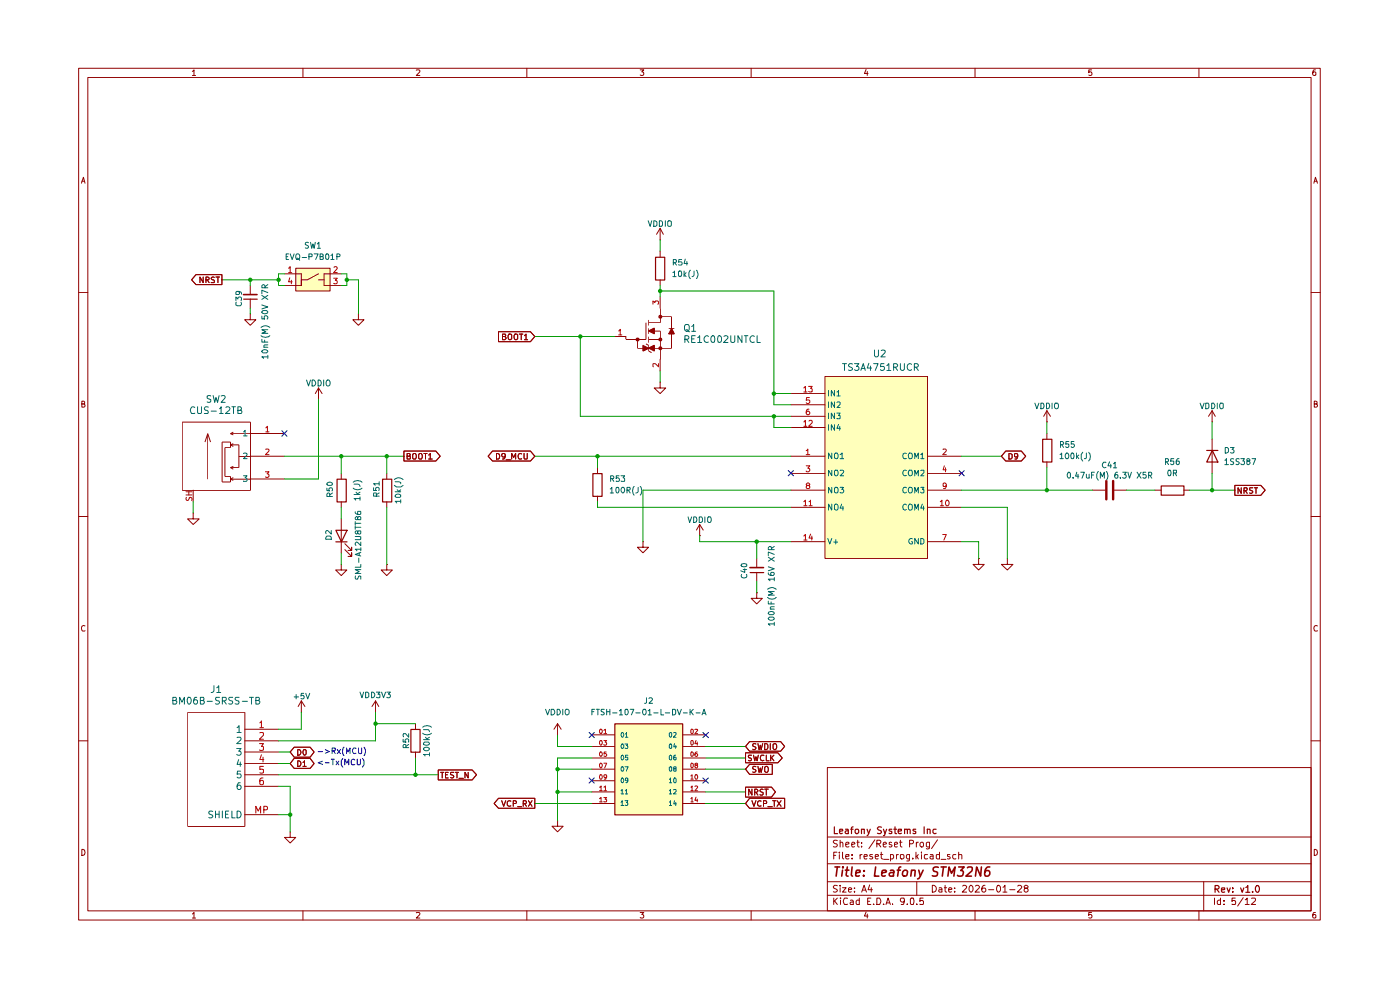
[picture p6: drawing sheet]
<svg xmlns="http://www.w3.org/2000/svg" width="297mm" height="210mm" viewBox="0 0 297 210" stroke-linecap="round" stroke-linejoin="round" font-family="sans-serif">
<g fill="none" stroke="#910000" stroke-width=".21">
<path d="M16.7 14.5h263.4v180.7h-263.4zM18.6 16.4h259.5v176.8h-259.5zM40.8 15.2l.4-.4v1.2M40.8 16h.7M64.3 14.5v1.9M88.3 14.9l.6-.1 .2 .2-.1 .3-.7 .7h.8M111.8 14.5v1.9M135.8 14.8h.8l-.5 .4 .5 .3-.1 .4h-.7M159.3 14.5v1.9M183.7 14.7l-.3 .9h.8M184 15.2v.8M206.8 14.5v1.9"/>
<path d="M231.6 14.8h-.6v.6l.4-.2 .3 .3-.1 .4h-.6M254.3 14.5v1.9M279.1 14.8l-.5 .1-.1 .9 .2 .2 .5-.1v-.5l-.2-.2-.4 .1-.1 .2M17.3 38.9l.4-1.3 .3 1.3M17.4 38.4h.6M278.7 38.9l.4-1.3 .4 1.3M278.8 38.4h.6M16.7 62.1h1.9M278.1 62.1h2M17.4 85.7h.5l.1-.4-.2-.2h-.4v1.3l.6-.1v-.4l-.2-.2M278.8 85.7h.5l.1-.4-.6-.2v1.3h.4l.3-.5-.3-.2M16.7 109.6h1.9"/>
<path d="M278.1 109.6h2M18 132.8l-.2-.1a.67 .67 0 0 0-.5 .5 .67 .67 0 0 0 .2 .7l.5-.1M279.5 132.8l-.3-.1a.67 .67 0 0 0-.5 .5 .67 .67 0 0 0 .3 .7l.5-.1M16.7 157.1h1.9M278.1 157.1h2M175.5 162.8h102.6v30.4h-102.6zM175.5 177.6h102.6M177.6 178.3h-.7l-.1 .4 .2 .2 .5 .1 .1 .3-.3 .4-.5-.1M178.2 178.8l.2-.1h.3l.1 1M178.2 178.2v1.5M179.4 179.2l.7-.2v-.3h-.4l-.3 .2 .1 .7h.6M180.7 179.2l.7-.2-.1-.3h-.4l-.2 .2 .1 .7h.5"/>
<path d="M181.8 178.7h.5M182 178.2v1.2l.3 .3M182.8 179.5v.2M182.8 178.7v.2M185.6 178.1l-1.3 1.9M186 179h.6a.45 .45 0 0 0 .2-.7l-.8-.1v1.5M186.4 179l.5 .7M187.4 179.2l.6-.2-.1-.3h-.4l-.1 .7 .2 .3 .4-.1M189.1 178.7h-.5v.4l.6 .2-.2 .4-.4-.1M189.7 179.2l.7-.2-.1-.3h-.5l-.1 .7 .3 .3 .3-.1M190.8 178.7h.6M191 178.2v1.2l.4 .3"/>
<path d="M193 179l.6-.1 .2-.2-.1-.4-.7-.1v1.5M194.4 178.7v1M194.8 178.7h-.3l-.1 .3M197.2 178.7l-.1 1.3h-.6M197.2 178.7h-.4l-.3 .1v.7l.3 .2 .4-.1M198.9 178.1l-1.3 1.9M17.4 180.2a.64 .64 0 0 1 .6 .6 .64 .64 0 0 1-.6 .6zM40.8 193.9l.4-.3v1.1M40.8 194.7h.7M64.3 193.2v2M88.3 193.6h.6l.2 .1-.1 .4-.7 .6h.8M111.8 193.2v2"/>
<path d="M135.8 193.6h.8l-.5 .4 .5 .2-.1 .5h-.7M159.3 193.2v2M175.5 189.9h102.6M175.5 187h102.6M175.5 183.2h102.6M176.9 190.5v1.4M176.9 181.4h.4M177 191.1l.6 .8M177.6 180.8h-.7v1.4M177.6 187.9l-.6-.1-.2 .2 .1 .4 .6 .2 .1 .4a.6 .6 0 0 1-.8 .1M177.6 190.5l-.7 .8M178.1 180.8v.1"/>
<path d="M178.1 181.3v.9M178.2 187.8v.2M178.2 188.3v.9M178.3 190.5v.1M178.3 190.9v1M178.7 188.3h.8l-.8 .9h.8M178.7 180.8v1.2l.3 .2M179.4 181.7l.7-.1v-.3h-.6l-.1 .1 .1 .7h.6M179.8 190.6l-.6-.1a1.02 1.02 0 0 0 0 1.4l.6-.1M180 188.7l.7-.1-.1-.2-.4-.1-.2 .2v.6l.2 .1 .4-.1M180.4 191l.4-.1 .2 .3v.7h-.6l-.1-.4 .7-.2M180.8 182v.2"/>
<path d="M180.8 181.3v.1M181.3 189.1v.1M181.3 188.4v.1M182.3 190.5v1.4h-.5l-.2-.7 .3-.3 .4 .1M182.5 181.3v.9M182.8 189.2l.5-1.4 .5 1.4M182.9 181.3h-.3l-.1 .2M183 188.8h.6M183.3 181.7l.7-.1-.1-.3h-.5l-.1 .1 .1 .7h.5M183.7 193.5l-.3 .8h.8M184 193.9v.8M184.1 191.2h.4"/>
<path d="M184.5 187.7l-.3 1h.9M184.7 190.5h-.6v1.4h.6M184.8 188.3v.9M185.1 181.3h-.5l-.1 .1 .6 .4v.3h-.6M185.3 191.8v.1M185.7 181.7l.7-.1-.1-.3h-.5l-.1 .1 .1 .7h.5M186 190.5h.6a1.02 1.02 0 0 1 0 1.4h-.6zM186.8 181.3h.5M186.9 180.8v1.2l.4 .2M187.5 191.8v.1M187.5 182.3h1.1M188 191.9l.4-1.4 .5 1.4"/>
<path d="M188 191.5h.7M188.9 182.1l.4 .1 .3-.2-.2-.7h-.5v1.3M189.3 191.8v.1M190.2 181.3v.9M190.6 181.3h-.3l-.1 .2M191 181.4l.6-.1 .2 .7a.45 .45 0 0 1-.8 0zM191.9 191.1l-.1 .2a.52 .52 0 0 1-.8-.2l.2-.6 .6 .1a1.27 1.27 0 0 1-.2 1.3h-.4M192.5 191.8v.1M193 182.1l-.5 .1-.2-.2 .2-.7h.5v1.1l-.2 .2h-.4M193.2 190.6h.6l.1 .8-.2 .5h-.4l-.2-.3zM193.6 182v.2M194.3 180.8v1.4"/>
<path d="M194.5 191.8v.1M194.5 181.6l.3 .6M194.5 187v2.9M194.8 181.3l-.5 .5M195.5 180.8v.1M195.5 181.3v.9M195.8 190.5h-.6v.7l.1-.2 .5 .1v.8l-.6-.1M196.8 181.3h-.6l-.1 .2 .1 .6h.6M197.4 181.3h.5l.1 .9M197.8 187.8a.73 .73 0 0 1 .8 .7 .73 .73 0 0 1-.8 .7zM198 181.6h-.5l-.2 .3 .2 .3 .5-.1M199.2 188.4l.4-.1 .2 .2v.7"/>
<path d="M199.3 181.3l-.7 .1v.6l.3 .2 .4-.1M199.3 180.8v1.4M199.6 182.3h1.1M199.8 188.6l-.6 .1-.1 .2 .2 .3 .5-.1M200.3 188.3h.5M200.5 187.8v1.3l.3 .1M201.3 188.7l.6-.1-.1-.2-.4-.1-.1 .2v.6l.1 .1 .4-.1M201.5 181.3h-.5v.3l.6 .4-.3 .2-.3-.1M202.5 189.1v.1M202.5 188.4v.1M202.8 181.3h-.5l-.2 .2v.5l.3 .2 .4-.1M203.4 181.4l.6-.1 .1 .9"/>
<path d="M203.4 180.8v1.4M204.2 188l.2-.2h.3l.4 .4-1 1h1M205.9 187.8a.76 .76 0 0 1 .5 .7 .76 .76 0 0 1-.5 .7 .89 .89 0 0 1 0-1.4zM206.8 193.2v2M206.9 188l.6-.2 .3 .4-1 1h1M209 187.8l-.5 .1-.1 .2-.1 .9 .2 .2h.4l.2-.2-.1-.6h-.5l-.2 .2M209.7 188.7h1.1M211.6 187.9l.2-.1a.76 .76 0 0 1 .5 .7 .76 .76 0 0 1-.5 .7 .97 .97 0 0 1-.2-1.3zM212.8 188.2l.4-.4v1.4M212.8 189.2h.8M214.2 188.7h1.1M215.9 188l.2-.2h.3l.4 .4-1 1h1"/>
<path d="M217.5 188.4l-.2-.3 .2-.3 .6 .2-.2 .4h-.4l-.2 .2v.4l.2 .2a.45 .45 0 0 0 .5-.1 .45 .45 0 0 0 0-.5l-.2-.2M231.6 193.6h-.6v.5l.4-.1 .3 .2-.1 .5h-.6M254.3 193.2v2M255.4 187v6.2M257.6 190.5v1.4M258.9 190.5v1.4h-.5l-.2-.7a.45 .45 0 0 1 .7-.2M259.7 191.8v.1M259.7 191v.2M262 190.5h-.6v.7l.1-.2h.4l.2 .3-.1 .6-.6-.1M263.7 190.4l-1.1 1.8M264.2 190.8l.4-.3v1.4M264.2 191.9h.8"/>
<path d="M265.5 190.6l.7-.1 .2 .3-.1 .3-.9 .8h1M278.8 180.2a.64 .64 0 0 1 .7 .6 .64 .64 0 0 1-.7 .6zM279.1 193.6h-.5l-.1 .9 .2 .2h.5v-.6l-.2-.1h-.3l-.2 .2"/>
<circle cx="195.5" cy="179.2" r=".48"/>
</g>
<g fill="none" stroke="#910000" stroke-width=".25">
<path d="M177 175.4v1.4h.7M178.1 176.3l.7-.1-.1-.3h-.5l-.1 .2 .1 .6h.5M179.4 175.9h.5l.1 .9M180 176.2h-.5l-.2 .3 .2 .3 .5-.1M180.5 175.9h.5M181 175.4l-.4 .2v1.2M181.5 176l.5-.1 .2 .3v.4l-.3 .2h-.2l-.3-.2zM182.8 176l.6-.1v.9M182.8 175.9v.9M183.9 175.9l.4 .9M184.6 175.9l-.3 .9-.4 .5M187 175.5l-.6-.1-.3 .2 .3 .5 .6 .3-.3 .4-.6-.1"/>
<path d="M187.4 175.9l.4 .9M188.1 175.9l-.4 1.3-.3 .1M189.2 175.9h-.5l-.1 .2 .6 .3v.3h-.6M189.6 175.9h.6M189.9 175.4v1.3l.3 .1M190.5 176.3l.7-.1v-.3h-.6l-.1 .2 .1 .6h.6M191.9 176l.5-.1 .1 .9M191.9 175.9v.9M192.5 176.1l.1-.2h.4l.1 .9M194.3 175.9h-.5l-.1 .2 .6 .3v.3h-.6M196.1 175.4v1.4M196.7 176l.5-.1 .1 .9"/>
<path d="M196.7 175.9v.9M198.6 175.9h-.5l-.2 .3v.4l.3 .2 .4-.1M257.8 188.6h.6l.2-.3v-.2l-.2-.3h-.6v1.5M258.1 188.6l.5 .7M259.1 188.8l.7-.1v-.4h-.6l-.1 .2 .1 .7h.6M260.3 188.3l.4 1 .3-1M261.5 189.1v.2M261.5 188.3v.2M263.2 188.3l.3 1 .4-1M264.3 188.3l.4-.5v1.5M264.3 189.3h.8M265.7 189.1v.2"/>
<path d="M266.7 187.8a.75 .75 0 0 1 .5 .8 .75 .75 0 0 1-.5 .7 .92 .92 0 0 1 0-1.5z"/>
</g>
<g fill="none" stroke="#910000" stroke-width=".34">
<path d="M177.1 183.9h1M177.6 183.9l-.2 1.9M178.7 184.6l-.1 1.2M178.8 183.9v.2M179.3 184.6h.8M179.8 183.9l-.3 1.7 .4 .2M180.8 183.9l-.2 1.7 .3 .2M181.5 185.2l1-.2v-.3l-.6-.1-.3 .2-.1 1h.8M183.2 185.7v.1M183.3 184.7v.1M185.8 183.9l-.3 1.9h.9M187 185.2l1-.2v-.3a.6 .6 0 0 0-.9 .1v1h.7"/>
<path d="M188.9 184.7h.7l-.1 1.1M189.7 185l-.7 .1-.4 .2 .1 .5h.2h.7M190.3 184.6h.7M191.1 183.9l-.4 .3-.3 1.6M191.8 184.7l.4-.1 .3 .1v.7a.52 .52 0 0 1-.6 .5 .52 .52 0 0 1-.5-.5l.1-.5zM193.4 184.7l.2-.1 .5 .1v1.1M193.4 184.6l-.2 1.2M194.9 184.6l.3 1.2M195.8 184.6l-.8 1.7-.3 .1M199.1 184a.73 .73 0 0 0-1.1 .3v.4l.9 .4v.3l-.1 .3-.3 .1h-.7M199.6 183.9h1.1M200.2 183.9l-.3 1.9"/>
<path d="M201.1 185.8l.2-1.9 .5 1.4 .8-1.4-.2 1.9M203.4 183.9h1.2l-.8 .8h.4l.2 .3-.2 .7-.3 .1h-.5l-.3-.1M205.2 184.1l.3-.2h.5l.3 .2v.4l-.1 .2-1.3 1.1h1.2M208.2 183.9l-.2 1.9-.8-1.9-.3 1.9M210 183.9a.83 .83 0 0 0-1 .8l-.1 .7 .2 .4h.5l.4-.4-.2-.7a.65 .65 0 0 0-.9 .3"/>
</g>
<g fill="#ffb">
<path d="M175 79.8h21.8v38.7h-21.8z"/>
<path d="M130.4 153.5h14.4v19.3h-14.4z"/>
<path d="M62.7 56.9h7.3v4.8h-7.3z"/>
</g>
<path d="M234.7 102v3.9M236.1 102v3.9" fill="none" stroke="#910000" stroke-width=".51"/>
<g fill="none" stroke="#910000" stroke-width=".21">
<path d="M140 50.9h.1M140 48.4l-.7 1.3M140 48.4l.7 1.3M140 48.4v2.5M140 53.3v1.2M140 59.4v1.1M105.8 70.4h6.7l1 1-1 1.1h-6.7zM106.6 71.4h.6v-.5h-.6v1.2h.5l.3-.5-.4-.2M108 70.9h.4l.1 .1v.9l-.5 .2a.86 .86 0 0 1 0-1.2zM109.2 70.9h.4l.2 .1v.9l-.5 .2a.86 .86 0 0 1-.1-1.2zM110.2 70.9h.7M110.6 70.9v1.2"/>
<path d="M111.3 71.2l.3-.3v1.2M111.3 72.1h.6M132.8 71.4v.5M135.3 72v1.9h7.2M136.4 73.3v1.2M175 79.8h21.8v38.7h-21.8zM85.7 95.7h6.8l.9 1.1-.9 1h-6.8zM86.4 96.8h.4l.2-.3v-.2l-.6-.1v1.2h.6v-.5l-.2-.1M87.5 96.4l.6-.2a.86 .86 0 0 1 0 1.2h-.4l-.2-.2zM88.8 96.4l.5-.2a.86 .86 0 0 1 .1 1.2h-.4l-.2-.2zM89.9 96.2h.7M90.3 96.2v1.2"/>
<path d="M90.9 96.5l.4-.3v1.2M90.9 97.4h.8M104.5 95.7h8l1 1.1-1 1h-8l-.9-1zM105.3 96.2a.66 .66 0 0 1 .7 .4 .66 .66 0 0 1-.2 .8h-.5zM107.2 96.7l-.3 .2h-.2l-.3-.2 .1-.4h.6a.98 .98 0 0 1-.2 1.1h-.3M107.4 97.5h.9M108.5 97.4v-1.2l.5 .8 .4-.8v1.2M110.7 96.3l-.3-.1a.67 .67 0 0 0-.5 .5 .67 .67 0 0 0 .3 .7l.5-.1M111.2 96.2l.1 1.2 .5-.1v-1.1M126.8 99.1v1.3M140 81v1.3h1.2l-1.2 1.2-1.2-1.2h1.2M140 81h.1"/>
<path d="M167.8 85.9h7.2M167.8 88.3h7.2M167.8 83.5h7.2M167.8 90.7h7.2M167.8 96.8h7.2M196.8 96.8h7.2M213.4 95.7h3.3l.9 1.1-.9 1h-3.3l-1-1zM214 96.2l.7 .2v.7l-.2 .3h-.5zM215.9 96.7l-.2 .2h-.3l-.2-.1v-.5l.5-.1 .2 .2-.2 .9-.4 .1M222.1 89.5h.1M222.1 87.1v2.4M222.1 92v1.1"/>
<path d="M222.1 98v1.1M222.1 87.1l-.7 1.2M222.1 87.1l.7 1.2M257.1 89.5h.1M257.1 87.1v2.4M257.1 93.1v7.3M257.1 87.1l-.7 1.2M257.1 87.1l.7 1.2M82 100.4v1.2M82 106.4v1.2M126.8 105.2v1.2M160.5 118.5v1.9"/>
<path d="M167.8 104h7.2M167.8 114.9h7.2M167.8 100.4h7.2M167.8 107.6h7.2M196.8 104h7.2M196.8 114.9h7.2M196.8 100.4h7.2M196.8 107.6h7.2M207.6 118.5v1.2h1.2l-1.2 1.2-1.2-1.2h1.2M207.6 118.5h.1M213.7 118.5v1.2h1.2l-1.2 1.2-1.3-1.2h1.3M213.7 118.5h.1"/>
<path d="M231.7 104h2.7M236.4 104h2.6M245 104h1.3M251.1 104h1.2M262 103h5.5l.9 1-.9 1.1h-5.5zM263.3 103.5v1.2l-.7-1.2v1.2M263.9 104.1l.6-.1v-.5h-.6v1.2M264.2 104.1l.4 .6M265.8 103.5l-.7 .1v.3l.7 .4-.3 .4-.4-.1M266.1 103.5h.7M266.5 103.5v1.2M160.5 125.7v1.2h1.2l-1.2 1.2-1.2-1.2h1.2"/>
<path d="M160.5 125.7h.1M160.5 121.4v1.9M39.8 151.1h12.1v24.2h-12.1zM51.9 154.7h7.2M51.9 157.1h7.2M51.9 159.5h7.2M62.4 158.5h3.4l.8 1-.8 1.1h-3.4l-.8-1.1zM63.2 159h.4a.66 .66 0 0 1 .2 .8 .66 .66 0 0 1-.6 .4zM63.9 151h.1M63.9 148.7l.8 1.2M63.9 148.7l-.6 1.2M63.9 148.7v2.3"/>
<path d="M64.4 159h.4l.1 .2v.7l-.2 .3a.71 .71 0 0 1-.3-1.2zM79.7 151h.1M79.7 148.7l.7 1.2M79.7 148.7l-.8 1.2M79.7 148.7v2.3M88.1 153.5v1.2M88.1 159.5v1.3M118.3 155.9h.1M118.3 153.5l-.8 1.2M118.3 153.5l.7 1.2M118.3 153.5v2.4M125.6 155.9h4.8"/>
<path d="M125.6 158.3h4.8M144.9 155.9h4.8M144.9 158.3h4.8M51.9 164.3h7.2M51.9 162h7.2M51.9 166.8h7.2M51.9 172.8h7.2M61.6 176.4v1.2h-1.2l1.2 1.2 1.1-1.2h-1.1M61.6 176.4h.1M62.4 160.9h3.4l.8 1.1-.8 1h-3.4l-.8-1zM63.2 161.4a.66 .66 0 0 1 .6 .4 .66 .66 0 0 1-.2 .8h-.4zM64.3 161.7l.3-.3v1.2"/>
<path d="M64.3 162.6h.6M93 163.3h7.2l.9 1-.9 1.1h-7.2zM93.5 163.8h.7M93.8 163.8v1.2M94.5 164.3h.4M95.1 163.8h-.6v1.2h.6M96.3 163.8l-.7 .1v.4l.7 .4-.3 .3-.4-.1M96.6 163.8h.7M96.9 163.8v1.2M97.4 165.1h.9M99.3 163.8v1.2l-.7-1.2v1.2M105.8 169.3h7.7v2.2h-7.7l-1-1.1z"/>
<path d="M106.4 169.8l.5 1.2 .4-1.2M108.4 169.9h-.1a.46 .46 0 0 0-.7 .2v.7a.55 .55 0 0 0 .8 .1M108.9 170.4h.5l.2-.1-.1-.4-.6-.1v1.2M109.8 171.1h.9M111 170.4h.6v-.5l-.6-.1v1.2M111.3 170.4l.4 .6M112.1 169.8l.8 1.2M112.9 169.8l-.8 1.2M118.3 174v1.3h1.2l-1.2 1.1-1.2-1.1h1.2M118.3 174h.1M125.6 160.8h4.8M125.6 163.2h4.8"/>
<path d="M125.6 165.6h4.8M125.6 168h4.8M125.6 170.4h4.8M144.9 160.8h4.8M144.9 163.2h4.8M144.9 165.6h4.8M144.9 168h4.8M144.9 170.4h4.8"/>
</g>
<path d="M139.1 54.6h1.9v4.8h-1.9zM221.2 93.2h1.9v4.8h-1.9zM256 95.6h2.4M257.2 95.6l1.2 2.4h-2.4zM81.2 101.6h1.9v4.9h-1.9zM125.8 100.5h1.9v4.8h-1.9zM246.3 103.1h4.9v1.9h-4.9zM159.1 121.5h2.9M87.2 154.7h1.9v4.9h-1.9zM130.4 153.5h14.4v19.4h-14.4z" fill="none" stroke="#910000" stroke-width=".25"/>
<g fill="none" stroke="#b90000" stroke-width=".21">
<path d="M170.5 82.3l.4-.3v1.1M170.5 89.5l.4-.3v1.2M170.5 83.1h.7M170.5 90.4h.7M171 95.6l.4-.3v1.1M171 98.8h.8l-.4 .5 .3 .1 .1 .4-.3 .3h-.3l-.2-.2M171 96.4h.8M171.5 82h.8l-.3 .4 .3 .2v.5h-.8M171.6 86.8h-.2a.73 .73 0 0 0-.1 1.2l.4-.1 .1-.4-.3-.3h-.2l-.3 .3M171.6 89.3l.2-.1h.3l.2 .1v.4l-.8 .7h.8M171.7 84.3h-.6l-.1 .6 .6-.1 .2 .2v.3l-.3 .3h-.3l-.2-.2M200.1 95.3h.5l.1 .3-.7 .8h.7"/>
<path d="M200.3 98.8l-.2 .9h.6M200.6 99.2v.9M170.5 113.7l.4-.3v1.2M170.5 106.4l.4-.3v1.2M170.5 114.6h.7M170.5 107.3h.7M171.3 103l-.3-.3 .3-.2h.2l.3 .3-.8 .4 .2 .4h.4l.2-.1v-.3l-.3-.2M171.6 106.4l.4-.3v1.2M171.6 107.3h.7M172 113.3l-.4 .8h.8M172.2 113.7v.9M199.5 106.4l.3-.3v1.2"/>
<path d="M199.5 107.3h.7M200 113.4h.7l-.5 1.2M200.7 103l-.2 .2-.4-.1v-.5l.4-.1a.81 .81 0 0 1 0 1.1h-.3M200.7 106.2h.4a.67 .67 0 0 1 0 1.1l-.4-.1a.78 .78 0 0 1 0-1zM55 157.7h.9l-.4 .6 .4 .1v.7h-.9M55.1 153.3l.4-.4v1.5M55.1 155.5h.8v.5l-.9 .8h.9M55.1 154.4h.8M127.3 154.8v-.1a.47 .47 0 0 1 .5 .4 .47 .47 0 0 1-.4 .5l-.2-.3zM127.3 157.1h.1a.54 .54 0 0 1 .4 .5 .54 .54 0 0 1-.4 .5l-.2-.4zM127.3 159.5a.47 .47 0 0 1 .5 .4 .47 .47 0 0 1-.4 .5 .59 .59 0 0 1-.1-.9zM128.1 154.9l.3-.2v.9"/>
<path d="M128.1 157.1h.6l-.3 .3a.36 .36 0 0 1 .3 .3 .36 .36 0 0 1-.2 .4h-.3l-.1-.2M128.1 155.6h.6M128.6 159.5h-.4l-.1 .4h.4l.2 .4-.2 .1h-.4M146.6 154.7l.5 .2v.6l-.3 .1-.2-.1zM146.6 159.5l.5 .2v.6l-.3 .1-.2-.1zM146.7 157.1l.4 .1v.6l-.3 .3-.2-.3v-.6zM147.4 154.8l.5-.1 .1 .2-.6 .7h.6M147.7 157.1l-.3 .6h.6M147.9 159.5h-.2a.55 .55 0 0 0 0 .9l.3-.1v-.3l-.2-.1-.4 .1M147.9 157.4v.7M54.3 172.5v-1.5l.5 1 .5-1v1.5M55.5 160.1l-.4 1h.9"/>
<path d="M55.8 165l-.5 .1-.2 .3v.9l.3 .2 .5-.2-.1-.7-.4-.1-.3 .3M55.8 160.6v1M55.9 162.6h-.8v.6h.8v.7h-.8M56 171.8l.6-.1 .1-.5-.2-.2h-.5v1.5M127.2 167l.3-.3v1M127.2 169.4l.3-.2v.9M127.2 167.7h.6M127.2 170.1h.6M127.3 162l.1-.1a.54 .54 0 0 1 .4 .5 .54 .54 0 0 1-.4 .5l-.2-.4zM127.3 164.4v-.1a.47 .47 0 0 1 .5 .5 .47 .47 0 0 1-.5 .5l-.1-.4zM128.1 161.9h.6l-.4 1M128.1 167l.3-.3v1"/>
<path d="M128.1 169.2h.6l-.3 .3 .3 .2-.1 .4-.5-.1M128.1 167.7h.6M128.7 164.8l-.4 .1-.2-.1 .1-.5h.4l.1 .2-.2 .8h-.3M146.6 164.6l.2-.3v1M146.6 167l.2-.3v1M146.6 169.4l.2-.2v.9M146.6 167.7h.5M146.6 170.1h.5M146.6 165.3h.5M146.7 161.9l.4 .2v.5l-.3 .3-.2-.3v-.5zM147.4 166.8l.4-.1 .2 .2-.6 .8h.6M147.5 164.4l.1-.1a.47 .47 0 0 1 .4 .5 .47 .47 0 0 1-.4 .5l-.2-.4z"/>
<path d="M147.7 162.3l-.3-.2 .4-.2 .2 .2-.6 .4 .3 .4 .3-.3-.2-.3M147.7 169.1l-.3 .7h.6M147.9 169.5v.6"/>
</g>
<g fill="none" stroke="#006665" stroke-width=".21">
<path d="M175.8 82.8v1.2M175.8 85.3v1.1M175.8 87.6v1.2M175.8 90.1v1.2M176.4 96.1v1.2l-.6-1.2v1.2M176.4 99.7v1.2l-.6-1.2v1.2M177 85.3v1.1l-.6-1.1v1.1M177 87.6v1.2l-.6-1.2v1.2M177 82.8v1.2l-.6-1.2v1.2M177 90.1v1.2l-.6-1.2v1.2M177 96.3l.6-.2a.86 .86 0 0 1 0 1.2h-.4l-.2-.2zM177 99.9l.2-.2h.4l.1 .2a.65 .65 0 0 1-.4 1l-.3-.1z"/>
<path d="M177.6 85.3h.6v.5l-.6 .6h.6M177.6 87.6h.6l-.3 .5 .3 .1v.5h-.6M177.6 83.1h.1l.2-.3v1.2M177.6 84h.6M177.9 90l-.3 .9h.7M178.1 90.4v.9M178.2 96.4l.5-.3v1.2M178.2 99.8l.6-.1 .2 .2-.1 .3-.7 .7h.8M178.2 97.3h.8M192.3 96.2l-.3-.1a.67 .67 0 0 0-.5 .5 .67 .67 0 0 0 .3 .7l.5-.1M192.3 99.8l-.5-.1a.61 .61 0 0 0-.3 .8 .61 .61 0 0 0 .8 .3M192.9 99.7h.5l.2 .8a.46 .46 0 0 1-.6 .4 .86 .86 0 0 1-.1-1.2z"/>
<path d="M193 96.1a.46 .46 0 0 1 .6 .4l-.2 .8h-.5l-.1-.2a.82 .82 0 0 1 .2-1zM194.1 97.3v-1.2l.3 .8 .4-.8v1.2M195.3 96.4l.4-.3v1.2M195.3 99.8h.7v.4l-.7 .7h.7M195.3 97.3h.7M175.6 114.2l.4 1.2 .4-1.2M176.4 103.4v1.2l-.6-1.2v1.2M176.4 106.9v1.3l-.6-1.3v1.3M176.9 115h.8M177 103.6l.2-.2h.4a.86 .86 0 0 1 0 1.2l-.6-.2zM177 107.1l.6-.2a.86 .86 0 0 1 0 1.3l-.6-.2zM177.3 114.5v.9"/>
<path d="M178.2 103.4h.8l-.4 .4 .3 .1 .1 .4-.3 .3h-.3l-.2-.2M178.6 106.9l-.4 .9h.8M178.8 107.4v.8M192.3 103.5l-.5-.1a.67 .67 0 0 0-.3 .7 .67 .67 0 0 0 .5 .5l.3-.2M192.3 107.1l-.3-.2a.65 .65 0 0 0-.5 .7 .65 .65 0 0 0 .5 .6l.3-.2M193 106.9a.46 .46 0 0 1 .6 .5v.4a.46 .46 0 0 1-.6 .4 .86 .86 0 0 1 0-1.3zM193.6 114.3a.55 .55 0 0 0-.8 .5 .55 .55 0 0 0 .8 .5v-.4h-.2M194.1 100.9v-1.2l.3 .9 .4-.9v1.2M194.1 104.6v-1.2l.3 .8 .4-.8v1.2M194.1 108.2v-1.3l.3 1 .4-1v1.3M194.8 114.2v1.2l-.7-1.2v1.2M195.3 114.2h.4l.3 .3v.7l-.3 .2h-.4z"/>
<path d="M195.3 103.4h.7l-.3 .4 .3 .1v.5l-.2 .2h-.3l-.2-.2M195.7 106.9l-.4 .9h.8M195.9 107.4v.8M50.2 158.8h.9l-.5 .5 .5 .1v.5l-.2 .3-.7-.2M50.3 154.4l.4-.5v1.5M50.3 156.5l.7-.1 .1 .3v.3l-.9 .7h.9M50.3 155.4h.8M131.8 155.5l.3-.1 .2 .4-.2 .6a.68 .68 0 0 1-.3-.9zM131.8 157.9l.1-.1a.47 .47 0 0 1 .5 .5 .47 .47 0 0 1-.5 .5l-.2-.4zM132.6 157.8h.6l-.3 .4h.3v.5h-.6M132.7 155.7l.2-.3v1M132.7 156.4h.5"/>
<path d="M142 155.5l.2-.1 .3 .1v.6l-.2 .3-.3-.3zM142 158l.4-.2v1l-.4-.2zM142.9 155.5h.5v.3l-.6 .6h.6M143.1 157.7l-.2 .7h.6M143.3 158.2v.6M45.1 172.1h-.7a.57 .57 0 0 0 .1 .6 .57 .57 0 0 0 .5 .2l.1 .3a.6 .6 0 0 1-.8 .2M45.7 172v1.5M45.7 172.7h.8M46.5 172v1.5M47.2 172v1.5M47.8 172.7h.5M48.5 172h-.7v1.5h.7"/>
<path d="M49.2 172v1.5h.7M50.3 172a.73 .73 0 0 1 .9 .8 .73 .73 0 0 1-.9 .7zM50.6 161.1l-.3 1h.9M51 166l-.4 .1a.99 .99 0 0 0 0 1.4h.3l.2-.2v-.5l-.2-.3h-.3l-.3 .3M51 161.6v1M51.1 163.6h-.7l-.1 .7 .7-.1 .1 .6-.2 .2-.6-.1M131.7 167.7l.3-.2v.9M131.7 170.2l.3-.4v1.1M131.7 168.4h.6M131.7 170.9h.6M131.8 160.3l.3-.1a.58 .58 0 0 1-.1 1l-.3-.4zM131.8 162.7l.1-.1a.47 .47 0 0 1 .5 .5 .47 .47 0 0 1-.5 .5l-.2-.4z"/>
<path d="M131.8 165.1l.3-.1 .2 .4-.2 .6a.58 .58 0 0 1-.3-.9zM132.6 162.6h.7l-.5 1M132.6 169.8h.6l-.3 .5 .3 .1v.4h-.6M132.7 167.7l.2-.2v.9M132.7 168.4h.5M133.2 160.2h-.5v.5h.5v.4h-.5M133.2 165.4l-.1 .2h-.3l-.1-.5h.5v.7l-.4 .2M142 160.4l.2-.2 .3 .2v.6l-.2 .2-.3-.2zM142 162.8l.4-.2v1l-.4-.2zM142 165.4l.2-.4v1M142 167.7l.2-.2v.9M142 170.2l.2-.4v1.1"/>
<path d="M142 168.4h.5M142 170.9h.5M142 166h.5M142.9 167.6l.4-.1 .1 .4-.6 .5h.6M143.1 163.1l-.2-.1v-.3l.4-.1 .1 .4-.5 .2 .1 .4 .4-.1v-.3l-.1-.1M143.1 165l.3 .3v.6l-.1 .1-.4-.1v-.6zM143.1 169.8l-.2 .7h.6M143.3 160.2l-.4 .2v.7h.5l-.1-.5h-.3l-.1 .2M143.3 170.2v.7"/>
<circle cx="193.1" cy="103.9" r=".58"/>
</g>
<path d="M159.1 120.4h2.9" fill="none" stroke="#910000" stroke-width=".34"/>
<path d="M135.2 71.9l.2 .1-.1 .1-.2-.1z" fill="none" stroke="#910000" stroke-width=".59"/>
<path d="M136.4 73.3v1.2l2.4-1.2v1.2z" fill="#910000"/>
<path d="M136.4 73.2v1.2l2.4-1.2v1.2M137 68.5v3.5h-4.2M137.6 73.9l-1.2 .6M137.6 68.5h2.5M137.6 67.9v1.2M137.6 69.6v1.2M138.8 69.6l-1.2 .6" fill="none" stroke="#910000" stroke-width=".21"/>
<path d="M137.6 70.2l1.2-.6v1.2z" fill="#910000"/>
<path d="M136.4 73.3l2.4 1.2v-1.2l-1.2 .6M137 72.9l.6 .4v1.2l.6 .3M137.6 70.2l1.2-.6v1.2M137.6 71.4v1.3M137.6 72h2.5M138.8 69.6v1.2M138.8 70.8l-1.2-.6h2.5v6M140.1 67.2h2.4M140.1 65.4v3.1M141.9 69.6h1.1M141.9 70.8h1.1" fill="none" stroke="#910000" stroke-width=".21"/>
<path d="M140 67.1l.2 .1-.1 .1-.1-.1zM140 71.9l.2 .1-.1 .1-.1-.1zM140 73.8l.2 .1-.1 .1-.1-.1z" fill="none" stroke="#910000" stroke-width=".59"/>
<path d="M142.5 69.6l.5 1.2h-1.1z" fill="#910000"/>
<g fill="none" stroke="#910000" stroke-width=".21">
<path d="M41.6 58.3h5.5v2.1h-5.5l-1-1zM43.1 58.8v1.1l-.7-1.1v1.1M43.7 59.4h.5l.2-.2-.1-.4h-.6v1.1M43.9 59.4l.5 .5M45.5 58.8h-.5l-.2 .2 .2 .4 .5 .1v.4h-.7M45.8 58.8h.8M46.2 58.8v1.1M60.4 58.1h3.5v2.4v-1.1h1.3l2.4-1.3M62.7 56.9h7.3v4.8h-7.3zM67.6 59.4h1.2M72.4 58.1h-3.6v2.4h3.6M53.1 66.6v1.2h1.2l-1.2 1.2-1.2-1.2h1.2"/>
<path d="M53.1 66.6h.1M53.1 60.5v2M53.1 63.4v2M60.4 60.5h3.5M76 66.6v1.2h1.2l-1.2 1.2-1.2-1.2h1.2M76 66.6h.1M105.8 70.4h6.7l1 1-1 1.1h-6.7zM106.6 71.4h.6v-.5h-.6v1.2h.5l.3-.5-.4-.2M108 70.9h.4l.1 .1v.9l-.5 .2a.86 .86 0 0 1 0-1.2zM109.2 70.9h.4l.2 .1v.9l-.5 .2a.86 .86 0 0 1-.1-1.2zM110.2 70.9h.7M110.6 70.9v1.2"/>
<path d="M111.3 71.2l.3-.3v1.2M111.3 72.1h.6M130.4 71.4h2.4M140 62.9v2.5M140 76.2v2.5M141.9 70.8l.6-1.2 .5 1.2M142.4 69.6l.6 1.2h-1.2M142.5 67.2v6.7M38.7 89.5h14.4v14.5h-14.4zM44.1 92l-.6 1.8M44.1 92l.6 1.8M44.1 92v9.6"/>
<path d="M47.1 93.8h1.8v1.2h-1.2v6.1h1.2v1.1h-1.8zM48.9 92l.6 .2M48.9 94.4l.6 .3M48.9 94.4h1.8v4.8h-1.8M48.9 99.2l.6 .3M48.9 92h4.2M49.5 91.7l-.6 .3M49.5 94.1l-.6 .3M49.5 98.9l-.6 .3M50.7 96.8h2.4M53.1 92h7.3M53.1 96.8h7.3"/>
<path d="M67.6 84.7h.1M67.6 82.3l-.7 1.2M67.6 82.3l.7 1.2M67.6 82.3v2.4M85.7 95.7h6.8l.9 1.1-.9 1h-6.8zM86.4 96.8h.4l.2-.3v-.2l-.6-.1v1.2h.6v-.5l-.2-.1M87.5 96.4l.6-.2a.86 .86 0 0 1 0 1.2h-.4l-.2-.2zM88.8 96.4l.5-.2a.86 .86 0 0 1 .1 1.2h-.4l-.2-.2zM89.9 96.2h.7M90.3 96.2v1.2M90.9 96.5l.4-.3v1.2M90.9 97.4h.8"/>
<path d="M104.5 95.7h8l1 1.1-1 1h-8l-.9-1zM105.3 96.2a.66 .66 0 0 1 .7 .4 .66 .66 0 0 1-.2 .8h-.5zM107.2 96.7l-.3 .2h-.2l-.3-.2 .1-.4h.6a.98 .98 0 0 1-.2 1.1h-.3M107.4 97.5h.9M108.5 97.4v-1.2l.5 .8 .4-.8v1.2M110.7 96.3l-.3-.1a.67 .67 0 0 0-.5 .5 .67 .67 0 0 0 .3 .7l.5-.1M111.2 96.2l.1 1.2 .5-.1v-1.1M213.4 95.7h3.3l.9 1.1-.9 1h-3.3l-1-1zM214 96.2l.7 .2v.7l-.2 .3h-.5zM215.9 96.7l-.2 .2h-.3l-.2-.1v-.5l.5-.1 .2 .2-.2 .9-.4 .1M41 108.8v1.3h1.3l-1.3 1.2-1.2-1.2h1.2M41 108.8h.1"/>
<path d="M41 104v2.4M48.9 101.6l.6 .3M48.9 101.6h4.2M49.5 101.3l-.6 .3M53.1 101.6h7.3M72.4 119.7v1.2h1.2l-1.2 1.2-1.2-1.2h1.2M72.4 119.7h.1M72.4 100.4v1.2M72.4 106.4v1.2M72.4 110.1v7.2M73.2 116.6l1.4 1.4v-.7v.7h-.8M73.2 115.3l1.4 1.5v-.7v.7h-.8"/>
<path d="M82 119.7v1.2h1.2l-1.2 1.2-1.1-1.2h1.1M82 119.7h.1M136.4 114.9v1.2h1.2l-1.2 1.2-1.2-1.2h1.2M136.4 114.9h.1M148.4 113.6h.1M148.4 111.3l-.7 1.1M148.4 111.3l.8 1.1M148.4 111.3v2.3M262 103h5.5l.9 1-.9 1.1h-5.5zM263.3 103.5v1.2l-.7-1.2v1.2M263.9 104.1l.6-.1v-.5h-.6v1.2M264.2 104.1l.4 .6"/>
<path d="M265.8 103.5l-.7 .1v.3l.7 .4-.3 .4-.4-.1M266.1 103.5h.7M266.5 103.5v1.2M62.4 158.5h3.4l.8 1-.8 1.1h-3.4l-.8-1.1zM63.2 159h.4a.66 .66 0 0 1 .2 .8 .66 .66 0 0 1-.6 .4zM64.4 159h.4l.1 .2v.7l-.2 .3a.71 .71 0 0 1-.3-1.2zM158.2 159.7h6.8l1 1.1-1 1h-6.8zM159 157.3h6.6l.9 1-.9 1h-6.6l-.8-1zM160.4 157.8l-.5-.1-.2 .2v.3l.7 .4-.3 .4-.4-.1M160.8 157.7l.2 1.3 .3-.9 .2 .9 .3-1.3M162.2 157.7l.5 .1 .2 .3v.6l-.3 .3h-.4zM163.4 157.7v1.3"/>
<path d="M164 157.9l.5-.2a.86 .86 0 0 1 0 1.3h-.2l-.3-.2zM62.4 160.9h3.4l.8 1.1-.8 1h-3.4l-.8-1zM63.2 161.4a.66 .66 0 0 1 .6 .4 .66 .66 0 0 1-.2 .8h-.4zM64.3 161.7l.3-.3v1.2M64.3 162.6h.6M93 163.3h7.2l.9 1-.9 1.1h-7.2zM93.5 163.8h.7M93.8 163.8v1.2M94.5 164.3h.4M95.1 163.8h-.6v1.2h.6M96.3 163.8l-.7 .1v.4l.7 .4-.3 .3-.4-.1M96.6 163.8h.7"/>
<path d="M96.9 163.8v1.2M97.4 165.1h.9M99.3 163.8v1.2l-.7-1.2v1.2M105.8 169.3h7.7v2.2h-7.7l-1-1.1zM106.4 169.8l.5 1.2 .4-1.2M108.4 169.9h-.1a.46 .46 0 0 0-.7 .2v.7a.55 .55 0 0 0 .8 .1M108.9 170.4h.5l.2-.1-.1-.4-.6-.1v1.2M109.8 171.1h.9M111 170.4h.6v-.5l-.6-.1v1.2M111.3 170.4l.4 .6M112.1 169.8l.8 1.2M112.9 169.8l-.8 1.2"/>
<path d="M158.2 167h5.5l.8 1-.8 1.1h-5.5zM159 169.3h7.5v2.2h-7.5l-.8-1.1zM159 162.1h4.8v2.2h-4.8l-.8-1.1zM159.4 160.2h-.6a.47 .47 0 0 0 .1 .5 .47 .47 0 0 0 .4 .2v.4h-.5M159.5 169.8l.4 1.2 .5-1.2M159.5 167.4v1.3l-.7-1.3v1.3M159.9 160.2l.2 1.2 .3-.9 .2 .9 .3-1.2M160.1 168.1h.4l.3-.5-.3-.2h-.4v1.3M160.4 162.6h-.5l-.2 .1v.4l.7 .3-.3 .4-.4-.1M160.4 168.1l.4 .6M160.8 162.6l.2 1.2 .3-.9 .2 .9 .3-1.2M161.5 169.9l-.3-.1a.6 .6 0 0 0-.5 .6 .6 .6 0 0 0 .5 .6l.3-.1"/>
<path d="M161.9 167.5l-.4-.1-.3 .2 .1 .3 .6 .3v.3l-.2 .2-.5-.1M162 170.4h.6v-.5l-.6-.1v1.2M162.1 160.3l-.6-.1a.61 .61 0 0 0-.2 .8 .61 .61 0 0 0 .8 .3M162.2 162.7l.5-.1a.86 .86 0 0 1 0 1.2l-.5-.1zM162.2 167.4h.8M162.6 160.2v1.2h.6M162.6 167.4v1.3M162.9 171.1h.9M163.5 160.2v1.2M163.7 160.7l.5 .7M163.9 169.8h.7M164.2 160.2l-.7 .7"/>
<path d="M164.3 169.8v1.2M164.9 169.8l.8 1.2M165.7 169.8l-.8 1.2"/>
</g>
<g fill="none" stroke="#b90000" stroke-width=".21">
<path d="M61.2 56.9l.4-.3v1.2M61.2 57.8h.7M61.5 58.9l-.3 .9h.8M61.8 59.4v.8M70.8 59h.7l-.4 .4 .4 .3v.4h-.7M70.9 56.7l.4-.1 .2 .3-.7 .9h.7M131.2 70.2l.4-.3v1.1M131.2 71h.7M138.5 64.5v-.7l.4 .4 .1-.4h.5l.2 .2v.4l-.2 .1M139.7 77.1v.7l-.7-.7-.5 .1 .1 .6M56.4 90.8l.3-.4v1.2M56.4 95.3h.5l.2 .3-.8 .8h.8"/>
<path d="M56.4 91.6h.7M39.5 105h1.2M39.5 104.3h1.2M39.5 105.5v.6h.5l.1-.5 .4-.1 .2 .3-.1 .4M40.1 104.3v.7M56.3 100.1h.8l-.5 .4 .4 .1v.6h-.7"/>
</g>
<path d="M51.7 63.5h2.9M71.3 112.5h2.3l-1.2 2.4zM71.3 114.9h2.3M71.5 101.6h2v4.9h-2z" fill="none" stroke="#910000" stroke-width=".25"/>
<path d="M51.7 62.5h2.8" fill="none" stroke="#910000" stroke-width=".34"/>
<path d="M51.7 91.6l.3-.3v1.2M51.7 96.2l.5-.1 .2 .3-.7 .9h.7M51.7 92.5h.7M51.7 100.9h.7l-.4 .5 .4 .2v.3l-.2 .2-.5-.1" fill="none" stroke="#006665" stroke-width=".21"/>
<g fill="none" stroke="#090" stroke-width=".21">
<path d="M47.1 59.4h12M53.1 59.4v1.1M60.4 58.1h-1.3v2.4h1.3M72.4 58.1h1.2v2.4h-1.2M73.6 59.4h2.4v7.2M140 50.9v2.4M53.1 65.4v1.2M113.5 71.4h16.9M123.1 71.4v16.9h44.7M140 61.7h24.2v24.2h3.6M140 60.5v2.4M140 78.7v2.3"/>
<path d="M60.4 96.8h25.3M67.6 84.7v16.9h-7.2M72.4 96.8v3.6M82 96.8v3.6M113.5 96.8h54.3M126.8 96.8v2.3M164.2 88.3v2.4h3.6M164.2 83.5h3.6M204 96.8h8.4M222.1 89.5v2.5M222.1 99.1v4.9M257.1 89.5v3.6"/>
<path d="M41 106.4v2.4M72.4 107.6v2.5M72.4 117.3v2.4M82 107.6v12.1M126.8 106.4v1.2h41M148.4 113.6v1.3h19.4M160.5 114.9v3.6M167.8 104h-31.4v10.9M204 104h27.7M204 114.9h3.6v3.6M204 107.6h9.7v10.9M239 104h6"/>
<path d="M252.3 104h9.7M257.1 100.4v3.6M160.5 123.3v2.4M59.1 159.5h2.5M63.9 151v3.7h-4.8M79.7 153.5h8.4M79.7 151v6.1h-20.6M118.3 155.9v2.4h7.3M149.7 158.3h8.5M59.1 164.3h33.9M59.1 166.8h2.5v9.6M59.1 172.8h2.5"/>
<path d="M59.1 162h2.5M88.1 160.8v3.5M113.5 170.4h12.1M118.3 168h7.3M118.3 163.2h7.3M125.6 160.8h-7.3v13.2M149.7 168h8.5M149.7 170.4h8.5M149.7 163.2h8.5M149.7 160.8h8.5"/>
</g>
<g fill="none" stroke="#0000ca" stroke-width=".21">
<path d="M67.5 159.4h.9M69 159l.9 .4-.9 .4M70.4 159.3l.7-.1v-.4l-.7-.1v1.2M70.8 159.3l.3 .6M71.5 159l.7 .9M72.2 159l-.7 .9M73 158.5a1.32 1.32 0 0 0 0 1.8M73.5 159.9v-1.2l.3 .8 .5-.8v1.2M75.5 158.8l-.5-.1a.61 .61 0 0 0-.2 .8 .61 .61 0 0 0 .7 .3M76 158.7v.9l.3 .3 .4-.1v-1.1M77.2 158.5a1.32 1.32 0 0 1 0 1.8M68.4 161.5l-.9 .3 .9 .3"/>
<path d="M69 161.8h.9M70.3 161h.7M70.6 161v1.2M71.3 161.5l.6 .7M71.9 161.5l-.6 .7M72.7 160.9l-.3 .5v.8l.3 .5M73.2 162.2v-1.2l.4 .9 .4-.9v1.2M75.3 161.2l-.4-.2-.4 .4v.6l.2 .2 .6-.1M75.8 161l.1 1.2h.4l.2-.1v-1.1M76.9 160.9l.3 .5v.8l-.3 .5"/>
</g>
<g fill="none" stroke="#00008a" stroke-width=".21">
<path d="M59.8 91.4l1.1 1.1M60.9 91.4l-1.1 1.1M167.2 99.8l1.1 1.1M168.3 99.8l-1.1 1.1M203.5 99.8l1.1 1.1M204.6 99.8l-1.1 1.1M125 155.4l1.1 1.1M126.1 155.4l-1.1 1.1M149.1 155.4l1.2 1.1M150.3 155.4l-1.2 1.1M125 165l1.1 1.1M126.1 165l-1.1 1.1"/>
<path d="M149.1 165l1.2 1.1M150.3 165l-1.2 1.1"/>
</g>
<g fill="#090">
<circle cx="222.1" cy="104" r=".47"/>
<circle cx="164.2" cy="88.3" r=".47"/>
<circle cx="160.5" cy="114.9" r=".47"/>
<circle cx="257.1" cy="104" r=".47"/>
<circle cx="123.1" cy="71.4" r=".47"/>
<circle cx="126.8" cy="96.8" r=".47"/>
<circle cx="140" cy="61.7" r=".47"/>
<circle cx="79.7" cy="153.5" r=".47"/>
<circle cx="88.1" cy="164.3" r=".47"/>
<circle cx="118.3" cy="168" r=".47"/>
<circle cx="61.6" cy="172.8" r=".47"/>
<circle cx="118.3" cy="163.2" r=".47"/>
<circle cx="164.2" cy="83.5" r=".47"/>
<circle cx="82" cy="96.8" r=".47"/>
<circle cx="72.4" cy="96.8" r=".47"/>
<circle cx="59.1" cy="59.4" r=".47"/>
<circle cx="73.6" cy="59.4" r=".47"/>
<circle cx="53.1" cy="59.4" r=".47"/>
</g>
<g fill="none" stroke="#006665" stroke-width=".21">
<path d="M60.7 54.4h.3M61.2 53.9h-.5v1.1h.5M61.6 53.9l.4 1.1 .4-1.1M62.8 54l.2-.1a.46 .46 0 0 1 .6 .4v.3a.46 .46 0 0 1-.6 .4 .82 .82 0 0 1-.2-1zM63 54.8l.4 .2 .2 .2M64.1 54.6h.9M65.5 51.5l-.5-.1-.2 .2v.3l.7 .4-.3 .4-.4-.1M65.5 54.4h.6l.1-.5h-.7v1.1M65.9 51.4l.2 1.3 .3-1 .2 1 .3-1.3M66.6 53.9h.9l-.5 1.1M67.3 51.7l.4-.3v1.3M67.3 52.7h.7"/>
<path d="M67.9 54.4h.4l.3-.2-.1-.3h-.6v1.1h.5h.2v-.5l-.3-.1M69.2 53.9h.3a.78 .78 0 0 1 0 1.1l-.4-.2zM70.2 54.2l.3-.3v1.1M70.2 55h.7M71.5 54.4h.5l.1-.1v-.4h-.6v1.1M137.5 46.8l.4 1.2 .4-1.2M138.7 46.8h.2l.5 .4v.6l-.3 .2h-.4zM139.9 46.8h.3l.4 .4v.6l-.2 .2h-.5zM141.1 46.8v1.2M141.7 47l.2-.2 .5 .2v.8l-.2 .2h-.4l-.1-.2zM142.8 57.8l.3-.3v1.2M142.8 58.7h.6"/>
<path d="M142.8 55.7l.6-.1v-.5l-.6-.1v1.2M143.1 55.7l.4 .5M143.9 57.7l.2-.2h.3a.77 .77 0 0 1-.1 1.2l-.4-.3zM144.6 55h-.6l-.1 .6 .6-.1 .2 .2v.4l-.2 .1-.6-.1M145.1 57.5v1.2M145.2 58.3l.3 .4M145.4 55l-.3 .9h.8M145.5 57.8l-.4 .5M145.7 55.5v.7M146.5 57.3l-.4 .5v.8l.4 .5M147.2 57.5v.8l-.4 .4M147.7 57.3a1.32 1.32 0 0 1 0 1.8"/>
<path d="M50 63.8v-.8l.5 .4 .1-.3h.5v.7M50.1 64.1l-.1 .6 .3 .2h.7a.52 .52 0 0 0 .1-.8M50.6 61.8l.2 .3-.2 .4h-.5l-.1-.5a.94 .94 0 0 1 1.1 0l.1 .4M55.4 71.2a1.44 1.44 0 0 0 1.8 0M55.4 69.4a1.44 1.44 0 0 1 1.8 0M55.5 72v.6h1.3M55.5 67.1v.6h.6v-.6l.1-.1h.4l.2 .2-.2 .5M55.5 66.1l.3-.2h.8l.2 .2a.68 .68 0 0 1-.6 .5 .68 .68 0 0 1-.7-.5zM55.5 64.7l1.3 .4-1.3 .4M55.5 62.7l1.3 .8M55.6 74.3a.75 .75 0 0 1 1.2 .3l-.2 .2h-.8l-.3-.2zM56 73.7h.8"/>
<path d="M56.1 72.1v.5M56.2 61v-.4l-.2-.2-.5 .2v.4h1.3M56.8 75.7h-1.3l.4 .3M56.8 73.2h-.7l-.1 .1 .1 .4M56.8 69.9h-1.3l.9 .5-.9 .3h1.3M56.8 62.1l-1.3-.5v.7M56.8 75.4v.6M56.8 62.7l-1.3 .8M56.8 60.4l-.6 .4M145.3 72h.6l.2-.3v-.2l-.2-.3h-.6v1.4M145.3 69l.2-.2h.5a.95 .95 0 0 1-.1 1.5 .57 .57 0 0 1-.7-.5zM145.5 69.9h.3l.3 .5h.2"/>
<path d="M145.6 72l.5 .6M146.7 69.3l.5-.5v1.5M146.7 71.9h.5M146.7 70.3h.9M147.5 71.2h-.8v1.4h.8M148 71.6l.4-.4v1.4M148 72.6h.8M150.3 71.4a.65 .65 0 0 0-1 .5 .65 .65 0 0 0 .9 .7h.1M150.9 71.5l.3-.3a.82 .82 0 0 1 .3 1.4h-.5l-.2-.5zM152.4 71.3l.2-.1a.75 .75 0 0 1 .5 .7 .75 .75 0 0 1-.5 .7h-.3l-.1-.5zM153.6 71.4l.6-.2 .2 .4-.9 1h.9M155 71.2v1.2l.3 .2h.3l.3-.2v-1.2"/>
<path d="M157.4 71.2v1.4l-.8-1.4v1.4M157.9 71.2h.8M158.2 71.2v1.4M160 71.4a.65 .65 0 0 0-.9 .5 .65 .65 0 0 0 .8 .7h.1M160.6 71.2v1.4h.7M178.7 77.1h.9M179.2 77.1v1.5M180.9 77.2l-.6-.1-.3 .3 .1 .3 .6 .3 .2 .3a.6 .6 0 0 1-.9 .2M181.3 77.1h.9l-.5 .6 .4 .1 .1 .5-.2 .3-.7-.2M182.6 78.6l.5-1.5 .5 1.5M182.7 78.2h.8M184.3 77.1l-.3 1h.9"/>
<path d="M184.7 77.6v1M185.3 77.1h1l-.6 1.5M185.5 74.3v1.1l.3 .3h.3l.3-.3v-1.1M186.9 74.3h.6l.3 .4-.9 1h.9M187.5 77.1h-.6l-.1 .7 .7-.1 .1 .6-.3 .3h-.4l-.1-.2M188.1 77.6l.5-.5v1.5M188.1 78.6h.9M189.6 77.9h.6l.2-.3v-.2l-.2-.3h-.6v1.5M189.9 77.9l.5 .7M191 77.1v1.2l.4 .3h.2l.3-.3v-1.2M193.4 77.3a.63 .63 0 0 0-1 .6 .63 .63 0 0 0 1 .5M194 77.9h.6l.2-.3v-.2l-.2-.3h-.6v1.5"/>
<path d="M194.3 77.9l.5 .7M41.3 86.4h-.1a.75 .75 0 0 0-.8 .4 .75 .75 0 0 0 .2 .9l.7-.1M41.9 86.3v1.2l.2 .2h.5l.2-.2v-1.2M44.2 86.4l-.6-.1-.2 .1v.5l.2 .1h.3l.3 .5-.2 .2h-.6M44.7 84h-.8v.4l.8 .4-.1 .5h-.7M44.8 87.2h1.1M45.2 83.9l.4 1.4 .2-1 .3 1 .4-1.4M46.6 86.7l.3-.4v1.4M46.6 87.7h.7M46.9 84l.6-.1a.36 .36 0 0 1 .2 .6l-.8 .8h.9M47.9 86.4l.2-.1h.3l.4 .4-.1 .3-.9 .7h1M49.2 86.3h.8"/>
<path d="M49.5 86.3v1.4M50.5 87h.5l.1-.1 .1-.3-.2-.3h-.5v1.4l.7-.1 .1-.3-.3-.3M65 80.6l.5 1.3 .4-1.3M66.2 80.6a.65 .65 0 0 1 .8 .6 .65 .65 0 0 1-.8 .7zM67.5 80.6a.64 .64 0 0 1 .7 .6 .64 .64 0 0 1-.7 .7zM68.7 80.6v1.3M69.3 80.7l.4-.1a.73 .73 0 0 1 0 1.3l-.4-.1a.87 .87 0 0 1 0-1.1zM219.5 85.5l.5 1.2 .4-1.2M220.8 85.5h.4a.66 .66 0 0 1 .3 .8 .66 .66 0 0 1-.7 .4zM222 85.5h.4a.66 .66 0 0 1 .3 .8 .66 .66 0 0 1-.7 .4zM223.2 85.5v1.2M223.9 85.5h.5a.77 .77 0 0 1-.2 1.2l-.3-.1a.87 .87 0 0 1 0-1.1z"/>
<path d="M224.9 96.4l.3-.3v1.2M224.9 97.3h.7M225 94.3l.6-.1v-.3l-.2-.3h-.4v1.3M225.2 94.3l.4 .6M226.1 96.2l.3-.1a.84 .84 0 0 1 .2 1.2l-.5-.1a.78 .78 0 0 1 0-1zM226.7 93.6h-.6v.6h.6v.5l-.1 .2h-.4l-.1-.2M227.2 96.2l.4-.1a.86 .86 0 0 1 .1 1.2l-.5-.1zM227.8 93.6h-.6v.6h.6l.1 .5-.2 .2-.5-.2M228.4 96.1v1.2M228.5 96.9l.4 .4M228.9 96.5l-.5 .4M229.7 95.9l-.3 .5v.9l.3 .5"/>
<path d="M230.5 96.1v1l-.5 .2M231 95.9a1.42 1.42 0 0 1 0 1.9M233 100a1.28 1.28 0 0 0-.2 1.6l.2 .3M234.6 98.1l-.5-.1a.61 .61 0 0 0-.3 .8 .61 .61 0 0 0 .8 .3M234.7 100a1.42 1.42 0 0 1 0 1.9M235.4 98l-.4 .8h.8M235.6 98.5v.7M236.2 98.4l.4-.4v1.2M236.2 99.2h.7M247.2 98l.6-.1v-.5l-.6-.1v1.3M247.5 98l.4 .6M247.8 99.8l.4-.1a.86 .86 0 0 1 0 1.2l-.4-.1z"/>
<path d="M249 97.3h-.6l-.1 .6 .6-.1 .1 .6-.2 .2h-.3l-.2-.2M250.1 97.3h-.2a.93 .93 0 0 0-.3 1.2h.5l.1-.5-.1-.2h-.5l-.1 .2M254.6 85.5l.4 1.2 .4-1.2M255.8 85.5h.5l.2 .3v.6l-.4 .3h-.3zM257.1 85.5h.4a.66 .66 0 0 1 .2 .8 .66 .66 0 0 1-.6 .4zM258.2 85.5v1.2M258.9 85.5h.4l.2 .2v.8l-.5 .2a.86 .86 0 0 1-.1-1.2zM259.8 97.6h.2l.2-.3v1.3M259.8 98.6h.8M259.9 94.9h.5l.2 .3v.6l-.4 .3h-.3zM261 94.9h.8l-.4 .4 .4 .3-.1 .4h-.7M261.7 97.4h-.6v.4l.5 .2 .1 .3-.2 .3-.5-.1"/>
<path d="M262.9 97.4l-.5-.1-.2 .2v.3l.7 .3-.3 .5-.4-.1M263.2 97.3h.8l-.3 .5 .3 .1v.5l-.2 .2h-.4l-.2-.2M264.7 97.8l-.2-.1v-.2l.4-.2 .3 .3-.7 .4v.4l.2 .2h.2l.3-.3v-.3l-.3-.2M265.6 97.3h.8l-.5 1.3M69.3 113.8l.7-.1 .3 .3v.4h-1.2zM69.3 103.6v.5h.6l-.1-.1 .1-.4h.5v.5M69.4 102.5a.66 .66 0 0 1 1.1 .2l-.2 .3h-.7l-.3-.3zM69.9 105.3v-.6l-.1-.1-.4 .1-.1 .6h1.2M70.3 112.5v.8l-.9-.8-.3 .3 .1 .4M70.5 104.6l-.6 .4M74.9 103.6a1.44 1.44 0 0 0 1.9 0M74.9 102.3a1.44 1.44 0 0 1 1.9 0"/>
<path d="M75.1 102.7l1.1 .1 .2 .4M75.1 104.9h1.3M75.4 113.8l1.1 .1v.5l-1.1 .1M75.4 108.5v.3a.93 .93 0 0 0 1.1 .3v-.6h-.5l-.1 .6h.1M75.4 110.7v.6M75.4 111.5v.8M75.4 111.8h1.1M75.4 111h1.1M75.5 104.4l.5 .5M75.9 112.8l.1-.2 .5 .1v.4l-.1 .2h-.3l-.2-.3-.1-.4-.4 .2v.2l.2 .3 .3-.3M75.9 109.8l.2-.2 .4 .1v.5h-.5l-.3-.6-.3 .2 .1 .4h.3l.1-.1M76.1 118.4v.9"/>
<path d="M76.2 117.3v.6M76.4 105.8h-1.3l.3 .3M76.4 105.4v.7M76.4 104.4l-.5 .3M76.5 119.7v.6h-1.1M76.5 117.2l-1.1 .4 1.1 .3M76.5 116.5h-1.1l.3 .3M76.5 115v.7l-.8-.7-.3 .2 .1 .5M76.5 116.2v.6M79.3 103.5v.6h.5l-.1-.5 .2-.2 .5 .1v.6M79.8 105.2v-.5l-.5-.1v.6h1.1M80.4 102.6h-1.1l.3 .4"/>
<path d="M80.4 104.6l-.6 .3M80.4 102.2v.8M83.7 103l.5 .3h.8l.5-.3M83.7 101.7a1.42 1.42 0 0 1 1.8 0M83.8 102.2h.9l.3 .2v.2M83.8 104.3h1.2M83.9 105a.94 .94 0 0 1 1.1 0v.3l-.2 .2-.9-.1zM84.2 103.9l.5 .4M85 106.3h-1.2l.4 .4M85 106v.7M85 103.9l-.4 .3M129.5 103.7l.3-.3v1.2"/>
<path d="M129.5 104.6h.6M129.5 101.5h.6v-.5l-.6-.1v1.2M129.8 101.5l.4 .6M130.7 103.5l.1-.1a.59 .59 0 0 1 .6 .3 .59 .59 0 0 1-.2 .7l-.1 .2-.4-.2zM131.3 100.9h-.6v.6l.5-.1 .2 .2v.3l-.2 .2-.5-.1M131.7 100.9h.8l-.3 .5 .3 .1v.5h-.8M131.8 103.6l.2-.2a.6 .6 0 0 1 .6 .4 .6 .6 0 0 1-.3 .7l-.1 .1a.67 .67 0 0 1-.4-1zM133 104l.6-.1v-.5h-.6v1.2M133.3 104l.4 .6M134.5 103.2a1.32 1.32 0 0 0 0 1.8M135.4 103.4v.8l-.2 .3-.3 .1M135.8 103.2a1.32 1.32 0 0 1 0 1.8"/>
<path d="M146 109.6l.3 1.2 .4-1.2M147.2 109.6h.4a.66 .66 0 0 1 .2 .8 .66 .66 0 0 1-.6 .4zM148.3 109.6h.5l.2 .3v.7l-.3 .2h-.4zM149.5 109.6v1.2M150.1 109.8l.2-.2h.4a.86 .86 0 0 1-.1 1.2l-.5-.1zM157.3 119.6h1l.1 .5a.86 .86 0 0 1-1.2-.1zM163 118.2l1.3 .8M163.7 116.6l-.1-.6-.4-.1-.2 .3v.4h1.3M164.3 117.6l-1.3-.5v.8M164.3 118.2l-1.3 .8M164.3 115.9l-.6 .4M226.6 100.2h.2l.3 .2v.8l-.3 .2a.71 .71 0 0 1-.2-1.2z"/>
<path d="M227.7 101.3v.1M228.4 100.2l-.2 .8h.7M228.7 100.6v.8M229.3 100.2h.7l-.5 1.2M230.5 100.6v.7l.2 .1 .4-.1M231.1 100.6v.8M231.6 100.8h.4M232.2 100.2h-.6v1.2M233.4 101.4v-1.2l.5 .9 .4-.9v1.2M237.1 100.2a.72 .72 0 0 0-.6 .5 .72 .72 0 0 0 .2 .7l.5-.1v-.5l-.5-.1-.2 .2M237.7 101.3v.1M238.2 100.2h.7l-.4 .5 .3 .1 .1 .4-.2 .2h-.4l-.1-.1"/>
<path d="M239.3 100.2l.3 1.2 .4-1.2M241.2 100.2l.9 1.2M242.1 100.2l-.9 1.2M243.1 100.2h-.6v.6l.4-.1 .3 .2-.1 .5h-.4l-.2-.1M243.7 100.8h.6v-.6h-.6v1.2M243.9 100.8l.5 .6M248.9 100.3h.6l.1-.5-.7-.1v1.2M249.3 100.3l.3 .6M75.4 122.2v.4l.1 .3h.4l.1-.6 .2-.1 .3 .1v.6M76.5 120.8h-1.1l.8 .4-.8 .5h1.1M157.3 121.8l-.1 .3a.67 .67 0 0 0 .5 .5 .67 .67 0 0 0 .7-.3l-.1-.5M157.7 120.8h.7"/>
<path d="M158 120.7v.7l-.9-.3M162.8 126.8a1.44 1.44 0 0 0 1.9 0M162.8 125a1.44 1.44 0 0 1 1.9 0M163 131.2l.2-.3h.8l.3 .3a.68 .68 0 0 1-.7 .4 .68 .68 0 0 1-.6-.4zM163 127.5v.6h1.3M163 121.5a.72 .72 0 0 0 .5 .6 .72 .72 0 0 0 .8-.3l-.2-.4h-.5l-.1 .4 .2 .3M163 120.2l1.3 .5-1.3 .4M163.1 129.9a.75 .75 0 0 1 1.2 .2l-.3 .3h-.8l-.2-.3zM163.4 129.2h.9M163.6 127.7v.4M164.3 132.3h-1.3l.3 .4M164.3 128.7h-.7l-.2 .2 .2 .3"/>
<path d="M164.3 125.5h-1.3l.9 .4-.9 .3h1.3M164.3 122.9h-1.3l.3 .3M164.3 122.5v.7M164.3 132v.7M36.7 148.6h.5l.2-.3-.1-.4h-.6v1.5h.6a.45 .45 0 0 0 .1-.7l-.2-.1M38.1 149.4v-1.5l.5 1 .5-1v1.5M39.9 147.9a.75 .75 0 0 1 .7 .6 .75 .75 0 0 1-.4 .9 .89 .89 0 0 1-.3-1.5zM41.7 147.9l-.4 .1a.99 .99 0 0 0 0 1.4h.4l.1-.2 .1-.5-.2-.3h-.4l-.2 .3M42.5 148.6l.7-.1v-.6h-.7v1.5h.6a.45 .45 0 0 0 .2-.7l-.3-.1M43.9 148.8h1.1M45.4 145.5l-.1 1.2-.5 .2M46 145.9l.4-.4v1.4"/>
<path d="M46 146.9h.8M46.6 147.9h-.8a.61 .61 0 0 0 .1 .6 .61 .61 0 0 0 .6 .3l.1 .2-.2 .3h-.7M47.2 148.7h.5l.2-.2 .1-.3-.2-.3h-.6v1.5M47.5 148.7l.5 .7M49.4 147.9l-.8 .1-.1 .3 .3 .3 .4 .1 .2 .3-.3 .4-.6-.1M50.7 147.9h-.7l-.1 .3 .1 .3 .6 .2v.6h-.7M51.4 148.8h1.1M52.9 147.9h.9M53.3 147.9v1.5M54.3 148.6h.5l.2-.3-.1-.4h-.6v1.5h.5l.2-.2 .1-.4-.3-.2M62.4 147.8h.9M62.8 147.3v1"/>
<path d="M64.4 147.1h-.5l-.1 .6 .2-.2 .4 .1v.6h-.6M64.9 147.1l.4 1.2 .4-1.2M76.4 146.8l.4 1.2 .3-1.2M77.6 146.8h.3l.3 .3v.6l-.3 .3h-.3zM78.8 146.8a.6 .6 0 0 1 .7 .6 .6 .6 0 0 1-.7 .6zM79.8 146.8h.8l-.4 .4 .4 .2v.5h-.8M80.9 146.8l.5 1.2 .4-1.2M82 146.8h.8l-.4 .4 .3 .1v.6h-.7M85.5 156.8v.6h.6l-.2-.4 .3-.3 .5 .2-.1 .5M86.1 158.6v-.6h-.5l-.1 .6h1.2M86.7 155.6v.8l-.7-.8h-.4v.7M86.7 157.9l-.6 .4"/>
<path d="M89.7 155.5a1.44 1.44 0 0 0 1.8 0M89.7 154.3a1.44 1.44 0 0 1 1.8 0M89.8 157.7l.3-.3h.8l.2 .3a.68 .68 0 0 1-.6 .4 .68 .68 0 0 1-.7-.4zM89.8 154.8h1.1l.2 .4M89.8 156.9h1.3M89.9 158.7a.75 .75 0 0 1 1.2 .2 .71 .71 0 0 1-.7 .4 .71 .71 0 0 1-.6-.5zM90.3 156.4l.4 .5M91.1 159.7v.7M91.1 156.4l-.5 .3M115.7 150.5l.5 1.1 .4-1.1M116.9 150.5h.5a.66 .66 0 0 1 .3 .8 .66 .66 0 0 1-.8 .3zM118.2 150.5h.4a.66 .66 0 0 1 .3 .7 .66 .66 0 0 1-.7 .4z"/>
<path d="M119.4 150.5v1.1M120.1 150.5h.4a.74 .74 0 0 1 .2 1l-.6 .1a.86 .86 0 0 1 0-1.1zM125.6 151h.4M126.2 150.5h-.6v1.1M126.5 150.5h.7M126.8 150.5v1.1M128.2 150.5h-.6l-.1 .1 .1 .4 .5 .1v.5h-.6M128.7 151h.7M128.7 150.5v1.1M129.4 150.5v1.1M130 151.2h.9M131.4 150.8l.3-.3v1.1"/>
<path d="M131.4 151.6h.7M132.6 150.6l.2-.1h.3a.66 .66 0 0 1-.3 1.1l-.2-.2zM133.7 150.5h.8l-.6 1.1M134.9 151.2h.9M136.5 150.5h.4a.66 .66 0 0 1-.2 1.1 .84 .84 0 0 1-.2-1.1zM137.2 148v1l-.5 .2M137.5 150.8l.3-.3v1.1M137.5 151.6h.7M137.7 148.2l.1-.2h.4l.2 .3-.7 .9h.7M138.7 151.2h.9M140.2 150.5v1.1h.6M141.1 151.2h1"/>
<path d="M142.7 150.5h.5l.1 .2v.7l-.3 .2h-.3zM143.7 150.5l.4 1.1 .4-1.1M145 151.2h.8M146.4 150.5v1.1M146.6 151l.5 .6M147.1 150.5l-.7 .6M147.7 151.2h.8M148.9 151.6l.5-1.1 .4 1.1M149.1 151.3h.5M91.1 160h-1.3l.4 .4"/>
</g>
</svg>
